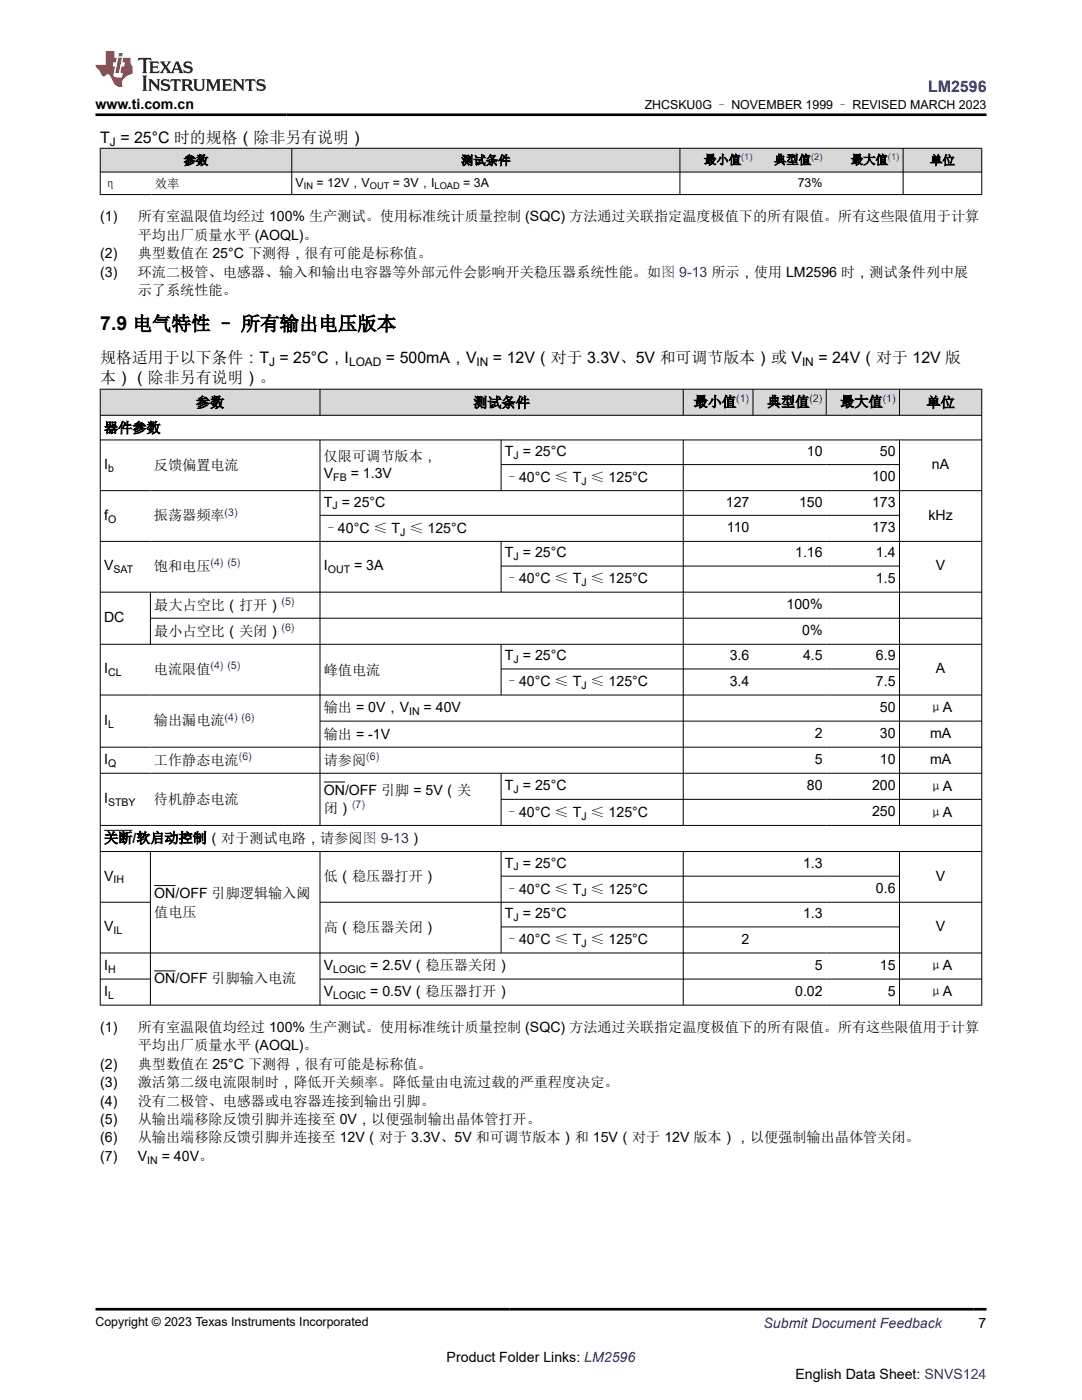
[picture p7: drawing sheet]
<svg xmlns="http://www.w3.org/2000/svg" width="216mm" height="279mm" viewBox="0 0 216 279" stroke-linecap="round" stroke-linejoin="round" font-family="sans-serif">
<defs><g id="words">
<text font-size="3.9" x="20" y="65.9">7.9 电气特性 – 所有输出电压版本</text>
<text font-size="3.2" fill="#00f" x="185.2" y="18.3">LM2596</text>
<g font-size="3.2">
<text x="20" y="28.4">T = 25°C 时的规格（除非另有说明）</text>
<text x="20" y="76.5">本）（除非另有说明）。</text>
<text x="20" y="72.4">规格适用于以下条件：T = 25°C，I</text>
<text x="77" y="72.4">= 500mA，V</text>
<text x="98.4" y="72.4">= 12V（对于 3.3V、5V 和可调节版本）或 V</text>
<text x="163.3" y="72.4">= 24V（对于 12V 版</text>
</g>
<g font-size="2.8">
<text x="19.1" y="21.7">www.ti.com.cn</text>
<text x="20" y="44.2">(1)</text>
<text x="27.5" y="44.2">所有室温限值均经过 100% 生产测试。使用标准统计质量控制 (SQC) 方法通过关联指定温度极值下的所有限值。所有这些限值用于计算</text>
<text x="27.5" y="47.9">平均出厂质量水平 (AOQL)。</text>
<text x="20" y="51.5">(2)</text>
<text x="27.5" y="51.5">典型数值在 25°C 下测得，很有可能是标称值。</text>
<text x="20" y="55.2">(3)</text>
<text x="27.5" y="55.2">环流二极管、电感器、输入和输出电容器等外部元件会影响开关稳压器系统性能。如图 9-13 所示，使用 LM2596 时，测试条件列中展</text>
<text x="27.5" y="58.9">示了系统性能。</text>
<text x="39.1" y="81.3">参数</text>
<text x="94.4" y="81.3">测试条件</text>
<text x="138.4" y="81.1">最小值</text>
<text x="153" y="81.1">典型值</text>
<text x="167.7" y="81.1">最大值</text>
<text x="184.9" y="81.3">单位</text>
<text x="20.8" y="86.4">器件参数</text>
<text x="20.8" y="93.6">I</text>
<text x="30.7" y="93.9">反馈偏置电流</text>
<text x="64.6" y="92">仅限可调节版本，</text>
<text x="64.6" y="95.4">V</text>
<text x="70" y="95.4">= 1.3V</text>
<text x="100.8" y="91">T = 25°C</text>
<text x="161" y="91">10</text>
<text x="175.6" y="91">50</text>
<text x="186" y="93.6">nA</text>
<text x="64.6" y="101.1">T = 25°C</text>
<text x="100.8" y="96.2">–40°C ≤ T ≤ 125°C</text>
<text x="144.8" y="101.1">127</text>
<text x="159.5" y="101.1">150</text>
<text x="174" y="96.1">100</text>
<text x="174" y="101.1">173</text>
<text x="20.8" y="103.7">f</text>
<text x="30.7" y="103.9">振荡器频率</text>
<text x="64.6" y="106.3">–40°C ≤ T ≤ 125°C</text>
<text x="145" y="106.2">110</text>
<text x="174" y="106.2">173</text>
<text x="185.3" y="103.7">kHz</text>
<text x="20.8" y="113.8">V</text>
<text x="30.7" y="114">饱和电压</text>
<text x="64.6" y="113.8">I</text>
<text x="70.7" y="113.8">= 3A</text>
<text x="100.8" y="111.2">T = 25°C</text>
<text x="158.7" y="111.2">1.16</text>
<text x="174.8" y="111.2">1.4</text>
<text x="186.7" y="113.8">V</text>
<text x="100.8" y="116.4">–40°C ≤ T ≤ 125°C</text>
<text x="174.8" y="116.3">1.5</text>
<text x="20.8" y="124.1">DC</text>
<text x="30.8" y="121.7">最大占空比（打开）</text>
<text x="156.9" y="121.5">100%</text>
<text x="30.8" y="126.9">最小占空比（关闭）</text>
<text x="100.8" y="131.8">T = 25°C</text>
<text x="145.6" y="131.8">3.6</text>
<text x="160.1" y="126.7">0%</text>
<text x="160.2" y="131.8">4.5</text>
<text x="174.8" y="131.8">6.9</text>
<text x="20.8" y="134.4">I</text>
<text x="30.7" y="134.5">电流限值</text>
<text x="64.6" y="134.7">峰值电流</text>
<text x="100.8" y="137">–40°C ≤ T ≤ 125°C</text>
<text x="145.6" y="136.8">3.4</text>
<text x="174.8" y="136.8">7.5</text>
<text x="186.7" y="134.4">A</text>
<text x="64.6" y="142.2">输出 = 0V，V</text>
<text x="84.5" y="142.2">= 40V</text>
<text x="175.6" y="142">50</text>
<text x="185.3" y="142.2">μA</text>
<text x="20.8" y="144.6">I</text>
<text x="30.7" y="144.8">输出漏电流</text>
<text x="64.6" y="147.4">输出 = -1V</text>
<text x="162.6" y="147.2">2</text>
<text x="175.6" y="147.2">30</text>
<text x="185.6" y="147.2">mA</text>
<text x="20.8" y="152.5">I</text>
<text x="30.7" y="152.6">工作静态电流</text>
<text x="64.6" y="152.6">请参阅</text>
<text x="162.6" y="152.5">5</text>
<text x="175.6" y="152.5">10</text>
<text x="185.6" y="152.5">mA</text>
<text x="20.8" y="160.3">I</text>
<text x="30.7" y="160.5">待机静态电流</text>
<text x="64.6" y="158.6">ON/OFF 引脚 = 5V（关</text>
<text x="100.8" y="157.7">T = 25°C</text>
<text x="161" y="157.7">80</text>
<text x="174" y="157.7">200</text>
<text x="185.3" y="157.8">μA</text>
<text x="64.6" y="162.2">闭）</text>
<text x="100.8" y="163">–40°C ≤ T ≤ 125°C</text>
<text x="174" y="162.9">250</text>
<text x="185.3" y="163">μA</text>
<text x="20.8" y="168.2">关断/软启动控制（对于测试电路，请参阅图 9-13）</text>
<text x="100.8" y="173.1">T = 25°C</text>
<text x="160.2" y="173.1">1.3</text>
<text x="20.8" y="175.7">V</text>
<text x="30.8" y="179.2">ON/OFF 引脚逻辑输入阈</text>
<text x="64.6" y="175.9">低（稳压器打开）</text>
<text x="100.8" y="178.3">–40°C ≤ T ≤ 125°C</text>
<text x="174.8" y="178.2">0.6</text>
<text x="186.7" y="175.7">V</text>
<text x="20.8" y="185.9">V</text>
<text x="30.8" y="182.9">值电压</text>
<text x="64.6" y="186">高（稳压器关闭）</text>
<text x="100.8" y="183.3">T = 25°C</text>
<text x="160.2" y="183.3">1.3</text>
<text x="186.7" y="185.9">V</text>
<text x="100.8" y="188.5">–40°C ≤ T ≤ 125°C</text>
<text x="148" y="188.3">2</text>
<text x="20.8" y="193.5">I</text>
<text x="30.8" y="196.3">ON/OFF 引脚输入电流</text>
<text x="64.6" y="193.7">V</text>
<text x="73.9" y="193.7">= 2.5V（稳压器关闭）</text>
<text x="162.6" y="193.5">5</text>
<text x="175.6" y="193.5">15</text>
<text x="185.3" y="193.7">μA</text>
<text x="20.8" y="198.7">I</text>
<text x="64.6" y="198.9">V</text>
<text x="73.9" y="198.9">= 0.5V（稳压器打开）</text>
<text x="158.7" y="198.7">0.02</text>
<text x="177.1" y="198.7">5</text>
<text x="185.3" y="198.9">μA</text>
<text x="20" y="206">(1)</text>
<text x="27.5" y="206">所有室温限值均经过 100% 生产测试。使用标准统计质量控制 (SQC) 方法通过关联指定温度极值下的所有限值。所有这些限值用于计算</text>
<text x="27.5" y="209.6">平均出厂质量水平 (AOQL)。</text>
<text x="20" y="213.3">(2)</text>
<text x="27.5" y="213.3">典型数值在 25°C 下测得，很有可能是标称值。</text>
<text x="20" y="217">(3)</text>
<text x="20" y="220.6">(4)</text>
<text x="27.5" y="217">激活第二级电流限制时，降低开关频率。降低量由电流过载的严重程度决定。</text>
<text x="27.5" y="220.6">没有二极管、电感器或电容器连接到输出引脚。</text>
<text x="20" y="224.3">(5)</text>
<text x="20" y="228">(6)</text>
<text x="27.5" y="224.3">从输出端移除反馈引脚并连接至 0V，以便强制输出晶体管打开。</text>
<text x="27.5" y="228">从输出端移除反馈引脚并连接至 12V（对于 3.3V、5V 和可调节版本）和 15V（对于 12V 版本），以便强制输出晶体管关闭。</text>
<text x="20" y="231.6">(7)</text>
<text x="27.5" y="231.6">V</text>
<text x="32.3" y="231.6">= 40V。</text>
<text x="195.3" y="265">7</text>
<text x="89.1" y="271.9">Product Folder Links: LM2596</text>
<text x="158.7" y="275.3">English Data Sheet: SNVS124</text>
</g>
<text font-size="2.8" fill="#00f" x="152.4" y="265">Submit Document Feedback</text>
<g font-size="2.5">
<text x="128.6" y="21.8">ZHCSKU0G – NOVEMBER 1999 – REVISED MARCH 2023</text>
<text x="36.6" y="32.9">参数</text>
<text x="92" y="32.9">测试条件</text>
<text x="140.5" y="32.7">最小值</text>
<text x="154.4" y="32.7">典型值</text>
<text x="169.8" y="32.7">最大值</text>
<text x="185.6" y="32.9">单位</text>
<text x="20.8" y="37.5">η</text>
<text x="30.9" y="37.5">效率</text>
<text x="59" y="37.2">V</text>
<text x="63.2" y="37.2">= 12V，V</text>
<text x="78.4" y="37.2">= 3V，I</text>
<text x="92.4" y="37.2">= 3A</text>
<text x="159.2" y="37.2">73%</text>
<text x="19.1" y="264.7">Copyright © 2023 Texas Instruments Incorporated</text>
</g>
<g font-size="2.4">
<text x="21.9" y="29.1">J</text>
<text x="53.7" y="73">J</text>
<text x="69.7" y="73">LOAD</text>
<text x="95.1" y="73">IN</text>
<text x="160" y="73">IN</text>
</g>
<g font-size="2.1" fill="#00f">
<text x="146.9" y="80.2">(1)</text>
<text x="161.5" y="80.2">(2)</text>
<text x="176.1" y="80.2">(1)</text>
<text x="44.8" y="102.9">(3)</text>
<text x="42" y="113">(4) (5)</text>
<text x="56.2" y="120.7">(5)</text>
<text x="56.2" y="125.9">(6)</text>
<text x="42" y="133.6">(4) (5)</text>
<text x="44.8" y="143.8">(4) (6)</text>
<text x="47.7" y="151.7">(6)</text>
<text x="73.1" y="151.7">(6)</text>
<text x="70.3" y="161.3">(7)</text>
</g>
<g font-size="2.1">
<text x="21.6" y="94.2">b</text>
<text x="66.5" y="96">FB</text>
<text x="102.5" y="91.6">J</text>
<text x="66.3" y="101.7">J</text>
<text x="116" y="96.8">J</text>
<text x="21.6" y="104.3">O</text>
<text x="79.9" y="106.9">J</text>
<text x="102.5" y="111.8">J</text>
<text x="22.6" y="114.4">SAT</text>
<text x="65.4" y="114.4">OUT</text>
<text x="116" y="117">J</text>
<text x="21.6" y="134.9">CL</text>
<text x="102.5" y="132.3">J</text>
<text x="116" y="137.5">J</text>
<text x="81.6" y="142.7">IN</text>
<text x="21.6" y="145.2">L</text>
<text x="21.6" y="153">Q</text>
<text x="21.6" y="160.8">STBY</text>
<text x="102.5" y="158.2">J</text>
<text x="116" y="163.6">J</text>
<text x="102.5" y="173.7">J</text>
<text x="22.6" y="176.3">IH</text>
<text x="116" y="178.9">J</text>
<text x="102.5" y="183.8">J</text>
<text x="22.6" y="186.4">IL</text>
<text x="116" y="189">J</text>
<text x="21.6" y="194.1">H</text>
<text x="66.5" y="194.2">LOGIC</text>
<text x="21.6" y="199.3">L</text>
<text x="66.5" y="199.4">LOGIC</text>
<text x="29.4" y="232.2">IN</text>
</g>
<g font-size="1.9" fill="#00f">
<text x="147.9" y="31.9">(1)</text>
<text x="161.8" y="31.9">(2)</text>
<text x="177.2" y="31.9">(1)</text>
</g>
<g font-size="1.9">
<text x="60.6" y="37.7">IN</text>
<text x="73.8" y="37.7">OUT</text>
<text x="86.7" y="37.7">LOAD</text>
</g>
</g></defs>
<g fill="#d8d8d8">
<path d="M20 29.6h175.9v4.7h-175.9z" fill-rule="evenodd"/>
<path d="M20.1 29.7h38.1v4.6h-38.1z" fill-rule="evenodd"/>
<path d="M58.3 29.7h77.3v4.6h-77.3z" fill-rule="evenodd"/>
<path d="M135.7 29.7h15.2v4.6h-15.2z" fill-rule="evenodd"/>
<path d="M150.9 29.7h13.9v4.6h-13.9z" fill-rule="evenodd"/>
<path d="M164.8 29.7h15.3v4.6h-15.3z" fill-rule="evenodd"/>
<path d="M180.3 29.7h15.5v4.6h-15.5z" fill-rule="evenodd"/>
</g>
<path d="M19.9 29.6h176.1M19.9 34.3h176.1M19.9 38.8h176.1M20 29.5v9.4M58.2 29.5v9.4M135.7 29.5v9.4M180.2 29.5v9.4M195.9 29.5v9.4" fill="none" stroke="#000" stroke-width=".2"/>
<g fill="#d8d8d8">
<path d="M20 77.7h175.9v5.2h-175.9z" fill-rule="evenodd"/>
<path d="M20.1 77.7h43.7v5.1h-43.7z" fill-rule="evenodd"/>
<path d="M63.9 77.7h72.4v5.1h-72.4z" fill-rule="evenodd"/>
<path d="M136.4 77.7h13.8v5.1h-13.8z" fill-rule="evenodd"/>
<path d="M150.3 77.7h14.5v5.1h-14.5z" fill-rule="evenodd"/>
<path d="M164.9 77.7h14.5v5.1h-14.5z" fill-rule="evenodd"/>
<path d="M179.5 77.7h16.3v5.1h-16.3z" fill-rule="evenodd"/>
</g>
<g fill="none" stroke="#000" stroke-width=".2">
<path d="M19.9 77.7h176.1M20 77.6v123.1M63.8 77.6v5.3M136.3 77.6v5.3M150.2 77.6v5.3M164.9 77.6v5.3M179.5 77.6v5.3M195.9 77.6v123.1M19.9 82.9h176.1M19.9 87.8h176.1M19.9 97.9h176.1M63.8 87.8v77"/>
<path d="M100 87.8v10.2M100 92.7h79.5M136.3 87.8v77M179.5 87.8v77M19.9 108.1h176.1M19.9 118.2h176.1M30 118.2v10.4M63.8 102.8h115.7M100 108.1v10.1M100 113h79.5M19.9 128.6h176.1M19.9 138.7h176.1"/>
<path d="M30 123.4h166M100 128.6v10.2M100 133.5h79.5M19.9 149.1h176.1M19.9 154.3h176.1M63.8 143.9h132.2M64.6 156.1h4.3M100 154.3v10.5M100 159.5h96M19.9 164.7h176.1M19.9 169.9h176.1M20.8 165.7h5.6"/>
<path d="M30 169.9v30.8M30.8 176.7h4.2M63.8 169.9v30.8M100 169.9v20.4M100 174.9h79.5M136.3 169.9v30.8M179.5 169.9v30.8M19.9 180.1h10.2M19.9 190.2h176.1M19.9 195.4h10.2M30.8 193.8h4.2M63.8 180.1h132.2"/>
<path d="M63.8 195.4h132.2M100 185h79.5M19.9 200.6h176.1"/>
</g>
<path d="M27.7 11.6l-.2 .5 .5-.2h.6v.1v2.2l-.2 .4h1l-.2-.4v-2.2v-.1h.5l.5 .2-.1-.5zM29.8 12.3l.2 .4v1.5l-.2 .4h1.9l.1-.6a1.08 1.08 0 0 1-1.3 .2v-.7h.6l.4 .2v-.7l-.4 .2h-.6v-.5l.2-.2a1 1 0 0 1 1 .3l-.1-.5zM31.8 12.3l1 1.1-1 1.2h.9l-.2-.2 .4-.8 .5 .8-.2 .2h1.6l-.2-.2 .1-.5h1l.1 .5-.1 .2h.9l-.2-.3-.8-2h-.5l-1 2.2-.8-1.1 .9-1.1h-.8l.2 .2-.5 .6-.3-.6 .1-.2zM35.2 12.7l.4 1h-.8zM36.8 12.4a.65 .65 0 0 0-.2 .7 .65 .65 0 0 0 .6 .5l.7 .1 .1 .3a.79 .79 0 0 1-.7 .4 .79 .79 0 0 1-.7-.5l.1 .7 .2-.1a.93 .93 0 0 0 1.1 .1 .93 .93 0 0 0 .4-1 1.46 1.46 0 0 0-1.2-.6l-.1-.3a1.09 1.09 0 0 1 1.2 .2l-.2-.6-.1 .1-.6-.2zM28.4 15.1l.2 .4v2.2l-.2 .4h1l-.2-.4v-2.2l.2-.4zM29.6 15.8l.2 .4v1.5l-.2 .4h.8l-.3-.4v-1.3l1.7 1.8v-2l.2-.4h-.8l.2 .2 .1 1.1-1.2-1.3zM32.3 15.9a.65 .65 0 0 0-.2 .8 .65 .65 0 0 0 .7 .4l.6 .2 .1 .2a.79 .79 0 0 1-.7 .4 .79 .79 0 0 1-.7-.5l.1 .7 .2-.1a.93 .93 0 0 0 1.1 .1 .93 .93 0 0 0 .4-.9 1.46 1.46 0 0 0-1.2-.6l-.1-.4a1.09 1.09 0 0 1 1.2 .2l-.2-.6-.1 .1-.6-.1zM34.1 15.8l-.1 .6a.63 .63 0 0 1 .7-.3l.1 1.6-.3 .4h1l-.2-.4v-1.6a.66 .66 0 0 1 .8 .3l-.1-.6zM36.2 15.8l.2 .4v1.5l-.2 .4h.9l-.2-.2v-.7h.5l.1 .2a.79 .79 0 0 0 1.2 .6l-1-.9a.61 .61 0 0 0 .6-.6 .61 .61 0 0 0-.5-.7zM36.9 16.1h.2a.47 .47 0 0 1 .5 .1 .47 .47 0 0 1 .1 .5l-.2 .1-.6 .1zM38.5 15.8l.2 .2a2.27 2.27 0 0 0 .4 2 1.04 1.04 0 0 0 1.7-.7v-1.3l.2-.2h-.8l.2 .4v1.1a.6 .6 0 0 1-.6 .6 .6 .6 0 0 1-.6-.6v-1.1l.3-.4zM41.1 15.8l.2 .4v1.5l-.2 .4h.7l-.2-.4v-1.4l.9 1.9 .8-1.9v1.4l-.2 .4h1l-.3-.4v-1.5l.3-.4h-.8l-.7 1.5-.7-1.5zM44.3 15.8l.2 .4v1.5l-.2 .4h1.9l.1-.6a1.09 1.09 0 0 1-1.3 .2v-.7h.6l.4 .2v-.6l-.4 .2h-.6v-.6l.2-.1a1.01 1.01 0 0 1 1 .3l-.1-.6zM46.4 15.8l.3 .4v1.5l-.3 .4h.8l-.2-.4v-1.3l1.6 1.8v-2l.2-.4h-.7l.2 .2v1.1l-1.2-1.3zM49 15.8l-.1 .6a.63 .63 0 0 1 .8-.3v1.6l-.3 .4h1l-.2-.4v-1.6a.66 .66 0 0 1 .8 .3l-.1-.6zM51.4 15.9a.65 .65 0 0 0-.2 .8 .65 .65 0 0 0 .6 .4l.6 .2 .2 .2a.79 .79 0 0 1-.8 .4 .79 .79 0 0 1-.6-.5l.1 .7 .2-.1a.93 .93 0 0 0 1 .1 .93 .93 0 0 0 .5-.9 1.46 1.46 0 0 0-1.3-.6l-.1-.4a1.09 1.09 0 0 1 1.3 .2l-.2-.6-.2 .1-.5-.1z" fill="#231f20"/>
<path d="M21.1 10.2v2.8h-2.1l.1 .3 .9 1a.95 .95 0 0 0 .9 .9 .59 .59 0 0 1 .6-.4 .59 .59 0 0 1 .5 .4l.4 .7a1.59 1.59 0 0 0 2.1 1.4 1.61 1.61 0 0 1 1-2.3l1-.3-.1-1.5a1.59 1.59 0 0 1-.4-1.7h-1.4l-.2 .9h.5l-.1 .9h-.5l-.2 1v.2l.4 .1-.2 .9h-.6a.73 .73 0 0 1-1.1-.7l.3-1.5h-.5l.2-.9h.5l.2-.9h-.5v-1.3zM23.6 11.5l-.6 3.1h.7l.6-3.1zM23.8 10.6l-.1 .6h.7l.1-.6z" fill="#ed1c24"/>
<path d="M19.1 22.9h177.8M19.1 261.3h177.8" fill="none" stroke="#000" stroke-width=".53"/>
<use href="#words"/>
</svg>
